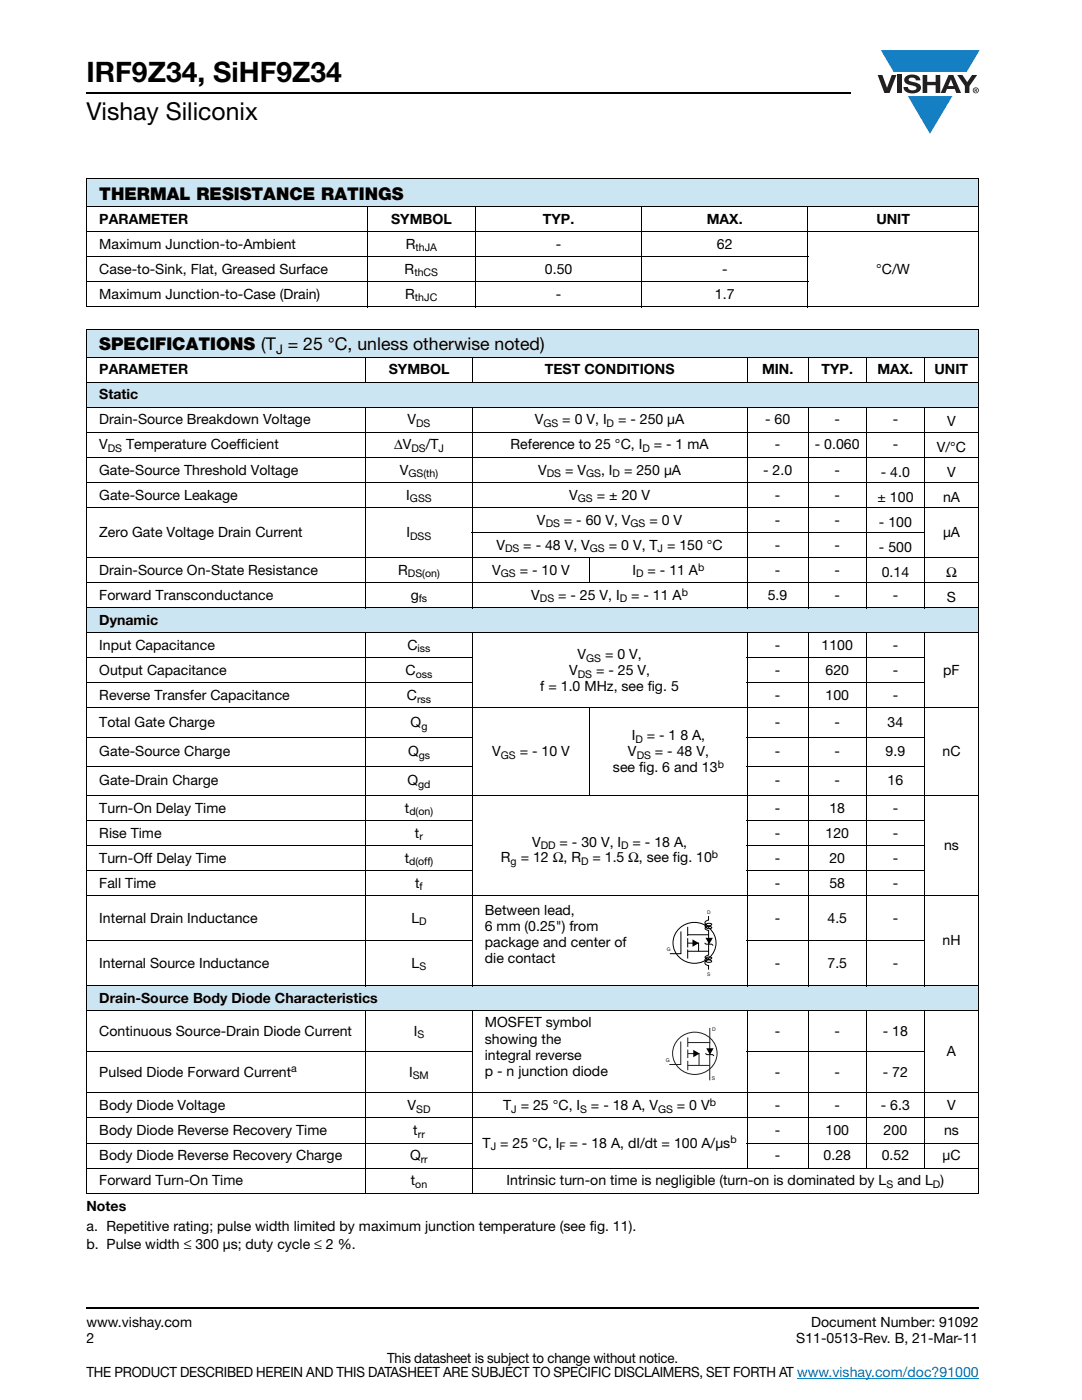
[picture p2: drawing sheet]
<svg xmlns="http://www.w3.org/2000/svg" width="216mm" height="279mm" viewBox="0 0 216 279" stroke-linecap="round" stroke-linejoin="round" font-family="sans-serif">
<defs><g id="words">
<text font-size="5.6" x="17.3" y="16.4">IRF9Z34, SiHF9Z34</text>
<text font-size="4.9" x="17.3" y="24">Vishay Siliconix</text>
<g font-size="3.5">
<text x="19.8" y="39.8">THERMAL RESISTANCE RATINGS</text>
<text x="19.8" y="69.9">SPECIFICATIONS (T = 25 °C, unless otherwise noted)</text>
</g>
<g font-size="2.8">
<text x="19.8" y="44.6">PARAMETER</text>
<text x="78" y="44.6">SYMBOL</text>
<text x="108.3" y="44.6">TYP.</text>
<text x="141" y="44.6">MAX.</text>
<text x="174.9" y="44.6">UNIT</text>
<text x="19.8" y="49.6">Maximum Junction-to-Ambient</text>
<text x="81" y="49.6">R</text>
<text x="110.9" y="49.6">-</text>
<text x="143" y="49.6">62</text>
<text x="19.8" y="59.6">Maximum Junction-to-Case (Drain)</text>
<text x="19.8" y="54.6">Case-to-Sink, Flat, Greased Surface</text>
<text x="80.7" y="54.6">R</text>
<text x="80.9" y="59.6">R</text>
<text x="108.7" y="54.6">0.50</text>
<text x="110.9" y="59.6">-</text>
<text x="142.7" y="59.6">1.7</text>
<text x="144.1" y="54.6">-</text>
<text x="174.9" y="54.6">°C/W</text>
<text x="19.8" y="74.7">PARAMETER</text>
<text x="77.6" y="74.7">SYMBOL</text>
<text x="108.7" y="74.7">TEST CONDITIONS</text>
<text x="152" y="74.7">MIN.</text>
<text x="163.9" y="74.7">TYP.</text>
<text x="175.1" y="74.7">MAX.</text>
<text x="186.5" y="74.7">UNIT</text>
<text x="19.8" y="79.7">Static</text>
<text x="19.8" y="89.7">V</text>
<text x="19.8" y="84.7">Drain-Source Breakdown Voltage</text>
<text x="25.2" y="89.7">Temperature Coefficient</text>
<text x="78.6" y="89.7">ΔV</text>
<text x="81.3" y="84.7">V</text>
<text x="84.9" y="89.7">/T</text>
<text x="101.9" y="89.7">Reference to 25 °C, I</text>
<text x="106.7" y="84.7">V</text>
<text x="112.2" y="84.7">= 0 V, I</text>
<text x="123.3" y="84.7">= - 250 μA</text>
<text x="130.5" y="89.7">= - 1 mA</text>
<text x="152.7" y="84.7">- 60</text>
<text x="154.6" y="89.7">-</text>
<text x="162.6" y="89.7">- 0.060</text>
<text x="166.5" y="84.7">-</text>
<text x="178.1" y="89.7">-</text>
<text x="178.1" y="84.7">-</text>
<text x="189" y="85.1">V</text>
<text x="19.8" y="94.7">Gate-Source Threshold Voltage</text>
<text x="79.8" y="94.7">V</text>
<text x="107.4" y="94.7">V</text>
<text x="112.8" y="94.7">= V</text>
<text x="120" y="94.7">, I</text>
<text x="124.5" y="94.7">= 250 μA</text>
<text x="152.3" y="94.7">- 2.0</text>
<text x="166.5" y="94.7">-</text>
<text x="175.8" y="95.1">- 4.0</text>
<text x="186.9" y="90.1">V/°C</text>
<text x="189" y="95.1">V</text>
<text x="19.8" y="99.7">Gate-Source Leakage</text>
<text x="81.1" y="99.7">I</text>
<text x="113.6" y="99.7">V</text>
<text x="119.1" y="99.7">= ± 20 V</text>
<text x="154.6" y="99.7">-</text>
<text x="166.5" y="99.7">-</text>
<text x="175.1" y="100.1">± 100</text>
<text x="188.2" y="100.1">nA</text>
<text x="19.8" y="107.2">Zero Gate Voltage Drain Current</text>
<text x="81.1" y="107.2">I</text>
<text x="107.1" y="104.7">V</text>
<text x="112.5" y="104.7">= - 60 V, V</text>
<text x="129.6" y="104.7">= 0 V</text>
<text x="154.6" y="104.7">-</text>
<text x="166.5" y="104.7">-</text>
<text x="175.4" y="105.1">- 100</text>
<text x="188.2" y="107.2">μA</text>
<text x="99.1" y="109.7">V</text>
<text x="104.4" y="109.7">= - 48 V, V</text>
<text x="121.5" y="109.7">= 0 V, T = 150 °C</text>
<text x="154.6" y="109.7">-</text>
<text x="166.5" y="109.7">-</text>
<text x="175.4" y="110.1">- 500</text>
<text x="19.8" y="119.7">Forward Transconductance</text>
<text x="19.8" y="114.7">Drain-Source On-State Resistance</text>
<text x="79.5" y="114.7">R</text>
<text x="82" y="119.7">g</text>
<text x="98.2" y="114.7">V</text>
<text x="103.7" y="114.7">= - 10 V</text>
<text x="106" y="119.7">V</text>
<text x="111.4" y="119.7">= - 25 V, I</text>
<text x="125.9" y="119.7">= - 11 A</text>
<text x="126.2" y="114.7">I</text>
<text x="129.2" y="114.7">= - 11 A</text>
<text x="153.2" y="119.7">5.9</text>
<text x="154.6" y="114.7">-</text>
<text x="166.5" y="119.7">-</text>
<text x="166.5" y="114.7">-</text>
<text x="175.9" y="115.1">0.14</text>
<text x="178.1" y="119.7">-</text>
<text x="188.8" y="115.1">Ω</text>
<text x="19.8" y="124.7">Dynamic</text>
<text x="189" y="120.1">S</text>
<text x="19.8" y="129.7">Input Capacitance</text>
<text x="81.3" y="129.7">C</text>
<text x="115.2" y="131.5">V</text>
<text x="120.7" y="131.5">= 0 V,</text>
<text x="154.6" y="129.7">-</text>
<text x="163.9" y="129.7">1100</text>
<text x="178.1" y="129.7">-</text>
<text x="19.8" y="134.7">Output Capacitance</text>
<text x="80.9" y="134.7">C</text>
<text x="107.8" y="137.9">f = 1.0 MHz, see fig. 5</text>
<text x="113.6" y="134.7">V</text>
<text x="118.9" y="134.7">= - 25 V,</text>
<text x="154.6" y="134.7">-</text>
<text x="164.7" y="134.7">620</text>
<text x="178.1" y="134.7">-</text>
<text x="188.2" y="134.7">pF</text>
<text x="19.8" y="139.7">Reverse Transfer Capacitance</text>
<text x="81.2" y="139.7">C</text>
<text x="154.6" y="139.7">-</text>
<text x="164.7" y="139.7">100</text>
<text x="178.1" y="139.7">-</text>
<text x="19.8" y="145.1">Total Gate Charge</text>
<text x="81.9" y="145.1">Q</text>
<text x="126" y="147.8">I</text>
<text x="129.1" y="147.8">= - 1 8 A,</text>
<text x="154.6" y="145.1">-</text>
<text x="166.5" y="145.1">-</text>
<text x="177.1" y="145.1">34</text>
<text x="19.8" y="150.9">Gate-Source Charge</text>
<text x="81.4" y="150.9">Q</text>
<text x="98.2" y="150.9">V</text>
<text x="103.7" y="150.9">= - 10 V</text>
<text x="122.3" y="154.1">see fig. 6 and 13</text>
<text x="125.3" y="150.9">V</text>
<text x="130.7" y="150.9">= - 48 V,</text>
<text x="154.6" y="150.9">-</text>
<text x="166.5" y="150.9">-</text>
<text x="176.7" y="150.9">9.9</text>
<text x="188.1" y="150.9">nC</text>
<text x="19.8" y="156.8">Gate-Drain Charge</text>
<text x="81.3" y="156.8">Q</text>
<text x="154.6" y="156.8">-</text>
<text x="166.5" y="156.8">-</text>
<text x="177.1" y="156.8">16</text>
<text x="19.8" y="167.2">Rise Time</text>
<text x="19.8" y="162.2">Turn-On Delay Time</text>
<text x="80.8" y="162.2">t</text>
<text x="82.8" y="167.2">t</text>
<text x="154.6" y="162.2">-</text>
<text x="154.6" y="167.2">-</text>
<text x="164.7" y="167.2">120</text>
<text x="165.5" y="162.2">18</text>
<text x="178.1" y="162.2">-</text>
<text x="178.1" y="167.2">-</text>
<text x="19.8" y="172.2">Turn-Off Delay Time</text>
<text x="80.7" y="172.2">t</text>
<text x="99.9" y="172.1">R</text>
<text x="103.9" y="172.1">= 12 Ω, R</text>
<text x="106.2" y="169">V</text>
<text x="111.7" y="169">= - 30 V, I</text>
<text x="118.2" y="172.1">= 1.5 Ω, see fig. 10</text>
<text x="126.2" y="169">= - 18 A,</text>
<text x="154.6" y="172.2">-</text>
<text x="165.5" y="172.2">20</text>
<text x="178.1" y="172.2">-</text>
<text x="188.4" y="169.7">ns</text>
<text x="19.8" y="177.2">Fall Time</text>
<text x="82.8" y="177.2">t</text>
<text x="154.6" y="177.2">-</text>
<text x="165.5" y="177.2">58</text>
<text x="178.1" y="177.2">-</text>
<text x="19.8" y="184.2">Internal Drain Inductance</text>
<text x="82.1" y="184.2">L</text>
<text x="96.8" y="182.7">Between lead,</text>
<text x="96.8" y="185.9">6 mm (0.25&quot;) from</text>
<text x="154.6" y="184.2">-</text>
<text x="165.1" y="184.2">4.5</text>
<text x="178.1" y="184.2">-</text>
<text x="96.8" y="189">package and center of</text>
<text x="188.1" y="188.7">nH</text>
<text x="19.8" y="193.2">Internal Source Inductance</text>
<text x="82.1" y="193.2">L</text>
<text x="96.8" y="192.2">die contact</text>
<text x="154.6" y="193.2">-</text>
<text x="165.1" y="193.2">7.5</text>
<text x="178.1" y="193.2">-</text>
<text x="19.8" y="200.2">Drain-Source Body Diode Characteristics</text>
<text x="19.8" y="206.7">Continuous Source-Drain Diode Current</text>
<text x="82.5" y="206.7">I</text>
<text x="96.8" y="204.9">MOSFET symbol</text>
<text x="96.8" y="208.4">showing the</text>
<text x="154.6" y="206.7">-</text>
<text x="166.5" y="206.7">-</text>
<text x="176.2" y="206.7">- 18</text>
<text x="19.8" y="214.8">Pulsed Diode Forward Current</text>
<text x="81.6" y="214.8">I</text>
<text x="96.8" y="211.6">integral reverse</text>
<text x="96.8" y="214.8">p - n junction diode</text>
<text x="154.6" y="214.8">-</text>
<text x="166.5" y="214.8">-</text>
<text x="176.2" y="214.8">- 72</text>
<text x="189" y="210.8">A</text>
<text x="19.8" y="221.5">Body Diode Voltage</text>
<text x="81.3" y="221.5">V</text>
<text x="100.4" y="221.5">T = 25 °C, I</text>
<text x="117.9" y="221.5">= - 18 A, V</text>
<text x="135.1" y="221.5">= 0 V</text>
<text x="154.6" y="221.5">-</text>
<text x="166.5" y="221.5">-</text>
<text x="175.8" y="221.5">- 6.3</text>
<text x="189" y="221.5">V</text>
<text x="19.8" y="226.5">Body Diode Reverse Recovery Time</text>
<text x="82.5" y="226.5">t</text>
<text x="154.6" y="226.5">-</text>
<text x="164.7" y="226.5">100</text>
<text x="176.3" y="226.5">200</text>
<text x="188.4" y="226.5">ns</text>
<text x="19.8" y="231.5">Body Diode Reverse Recovery Charge</text>
<text x="81.8" y="231.5">Q</text>
<text x="96.3" y="229">T = 25 °C, I</text>
<text x="113.6" y="229">= - 18 A, dI/dt = 100 A/μs</text>
<text x="154.6" y="231.5">-</text>
<text x="164.3" y="231.5">0.28</text>
<text x="175.9" y="231.5">0.52</text>
<text x="188.1" y="231.5">μC</text>
<text x="19.8" y="236.5">Forward Turn-On Time</text>
<text x="82" y="236.5">t</text>
<text x="101.1" y="236.5">Intrinsic turn-on time is negligible (turn-on is dominated by L</text>
<text x="179.1" y="236.5">and L )</text>
<text x="17.3" y="241.8">Notes</text>
<text x="17.3" y="245.6">a. Repetitive rating; pulse width limited by maximum junction temperature (see fig. 11).</text>
<text x="17.3" y="249.2">b. Pulse width ≤ 300 μs; duty cycle ≤ 2 %.</text>
<text x="17.3" y="264.9">www.vishay.com</text>
<text x="17.3" y="268.1">2</text>
<text x="158.9" y="268.1">S11-0513-Rev. B, 21-Mar-11</text>
<text x="161.8" y="264.9">Document Number: 91092</text>
<text x="17.3" y="274.8">THE PRODUCT DESCRIBED HEREIN AND THIS DATASHEET ARE SUBJECT TO SPECIFIC DISCLAIMERS, SET FORTH AT www.vishay.com/doc?91000</text>
<text x="77.3" y="272">This datasheet is subject to change without notice.</text>
</g>
<text font-size="2.6" x="55.1" y="70.5">J</text>
<g font-size="2.1">
<text x="82.9" y="50.1">thJA</text>
<text x="82.7" y="55.1">thCS</text>
<text x="82.8" y="60.1">thJC</text>
<text x="83" y="85.2">DS</text>
<text x="108.4" y="85.2">GS</text>
<text x="121.1" y="85.2">D</text>
<text x="21.5" y="90.2">DS</text>
<text x="81.5" y="95.2">GS(th)</text>
<text x="82.1" y="90.2">DS</text>
<text x="87.5" y="90.2">J</text>
<text x="109.1" y="95.2">DS</text>
<text x="117" y="95.2">GS</text>
<text x="122.2" y="95.2">D</text>
<text x="128.2" y="90.2">D</text>
<text x="81.8" y="100.2">GSS</text>
<text x="115.3" y="100.2">GS</text>
<text x="81.9" y="107.7">DSS</text>
<text x="108.9" y="105.2">DS</text>
<text x="125.8" y="105.2">GS</text>
<text x="100.8" y="110.2">DS</text>
<text x="117.7" y="110.2">GS</text>
<text x="131.2" y="110.2">J</text>
<text x="139.3" y="113.9">b</text>
<text x="81.4" y="115.2">DS(on)</text>
<text x="99.9" y="115.2">GS</text>
<text x="126.9" y="115.2">D</text>
<text x="136" y="118.9">b</text>
<text x="83.6" y="120.2">fs</text>
<text x="107.7" y="120.2">DS</text>
<text x="123.7" y="120.2">D</text>
<text x="83.3" y="130.2">iss</text>
<text x="83" y="135.2">oss</text>
<text x="115.3" y="135.2">DS</text>
<text x="116.9" y="132">GS</text>
<text x="83.2" y="140.2">rss</text>
<text x="84.1" y="145.6">g</text>
<text x="126.8" y="148.3">D</text>
<text x="83.5" y="151.4">gs</text>
<text x="99.9" y="151.4">GS</text>
<text x="127" y="151.4">DS</text>
<text x="143.2" y="153.3">b</text>
<text x="83.4" y="157.3">gd</text>
<text x="81.7" y="162.7">d(on)</text>
<text x="83.7" y="167.7">r</text>
<text x="81.6" y="172.7">d(off)</text>
<text x="101.9" y="172.6">g</text>
<text x="107.9" y="169.5">DD</text>
<text x="116" y="172.6">D</text>
<text x="124" y="169.5">D</text>
<text x="142.1" y="171.3">b</text>
<text x="83.7" y="177.7">f</text>
<text x="83.7" y="184.7">D</text>
<text x="83.7" y="193.7">S</text>
<text x="83.3" y="207.2">S</text>
<text x="58.1" y="214">a</text>
<text x="82.4" y="215.3">SM</text>
<text x="141.6" y="220.7">b</text>
<text x="83" y="222">SD</text>
<text x="83.4" y="227">rr</text>
<text x="102" y="222">J</text>
<text x="115.8" y="222">S</text>
<text x="131.3" y="222">GS</text>
<text x="84" y="232">rr</text>
<text x="97.9" y="229.5">J</text>
<text x="111.7" y="229.5">F</text>
<text x="145.7" y="228.2">b</text>
<text x="82.9" y="237">on</text>
<text x="176.9" y="237">S</text>
<text x="186.2" y="237">D</text>
</g>
<g font-size="1" fill="#211e1e">
<text x="141.1" y="182.3">D</text>
<text x="133.1" y="189.7">G</text>
<text x="141.1" y="194.7">S</text>
<text x="142.1" y="205.8">D</text>
<text x="132.9" y="212">G</text>
<text x="142" y="215.6">S</text>
</g>
</g></defs>
<g fill="#147fc3">
<path d="M175.8 10h19.7l-2.6 4.3h-1.1h-13.5z"/>
<path d="M181.2 19.2h8.8l-4.4 7.5z"/>
</g>
<g fill="#231f20">
<path d="M175.1 15h1l.9 2.5 .9-2.5h1l-1.4 3.6h-1z"/>
<path d="M179 15h.9v3.6h-.9z"/>
<path d="M180.8 15.3a2.1 2.1 0 0 1 2.7 .3l.1 .4h-.8a.79 .79 0 0 0-.7-.5 .79 .79 0 0 0-.8 .4l.2 .3 1 .2a1.08 1.08 0 0 1 1.3 1 1.08 1.08 0 0 1-1.1 1.2 1.73 1.73 0 0 1-2.4-1.2h.9a.96 .96 0 0 0 .8 .6 .96 .96 0 0 0 .9-.4 1.31 1.31 0 0 0-1.2-.6 1.03 1.03 0 0 1-1.1-.6 1.03 1.03 0 0 1 .2-1.1z"/>
<path d="M184.1 15h.9v1.3h1.7v-1.3h.9v3.6h-.9v-1.6h-1.7v1.6h-.9z"/>
<path d="M191 15h1l1 1.4 1-1.4h1l-1.6 2.2v1.4h-.9v-1.4z"/>
<path d="M189.7 15.9l.6 1.3h-1.1zM189.3 15l-1.6 3.6h.9l.4-.8h1.5l.3 .8h1l-1.6-3.6z"/>
<path d="M194.2 18a.5 .5 0 0 1 1 0 .5 .5 0 0 1-1 0zM194.1 18a.6 .6 0 0 0 1.2 0 .6 .6 0 0 0-1.2 0z"/>
<path d="M194.6 17.8h.2v.2h-.2zM194.5 17.7v.7h.1v-.3l.4 .3-.2-.3 .2-.2-.1-.2z"/>
</g>
<path d="M159 275.1h36.3" fill="none" stroke="#007ec4" stroke-width=".2"/>
<path d="M17.3 18.6h152.5M17.3 261h178" fill="none" stroke="#000" stroke-width=".36"/>
<path d="M17.3 35.7h178v5.5h-178z" fill="#cce5f3"/>
<path d="M17.2 35.7h178.1M17.3 35.8v25.3M195.3 35.8v25.3M17.2 41.2h178.1M17.2 46.2h178.1M17.2 51.2h144.1M17.2 56.2h144.1M73.3 41.1v20.2M94.9 41.1v20.2M128 41.1v20.2M161.2 41.1v20.2M17.2 61.2h178.1" fill="none" stroke="#000" stroke-width=".2"/>
<g fill="#cce5f3">
<path d="M17.3 65.8h178v5.5h-178z"/>
<path d="M17.3 76.3h178v5h-178z"/>
<path d="M17.3 121.3h178v5h-178z"/>
<path d="M17.3 196.8h178v5h-178z"/>
</g>
<g fill="none" stroke="#000" stroke-width=".2">
<path d="M17.2 65.8h178.1M17.2 71.3h178.1M17.2 76.3h178.1M17.3 65.9v172.1M73 71.2v5.2M94.2 71.2v5.2M149.1 71.2v5.2M161.3 71.2v5.2M172.9 71.2v5.2M184.5 71.2v5.2M195.3 65.9v172.1M17.2 81.3h178.1"/>
<path d="M17.2 86.3h178.1M17.2 91.3h178.1M17.2 96.3h178.1M73 81.2v40.2M94.2 81.2v40.2M149.1 81.2v40.2M161.3 81.2v40.2M172.9 81.2v40.2M184.5 81.2v40.2M17.2 101.3h178.1M17.2 111.3h178.1M17.2 116.3h178.1"/>
<path d="M94.1 106.3h90.5M117.7 111.2v5.2M17.2 121.3h178.1M17.2 126.3h178.1M17.2 131.3h77.1M17.2 136.3h77.1M73 126.2v70.6M94.2 126.2v70.6M149 131.3h35.6M149 136.3h35.6M149.1 126.2v70.6M161.3 126.2v70.6"/>
<path d="M172.9 126.2v70.6M184.5 126.2v70.6M17.2 141.3h178.1M17.2 147.1h77.1M17.2 152.9h77.1M17.2 158.8h178.1M117.7 141.2v17.6M149 147.1h35.6M149 152.9h35.6M17.2 163.7h77.1M17.2 168.8h77.1M17.2 173.8h77.1"/>
<path d="M17.2 178.8h178.1M149 163.7h35.6M149 168.8h35.6M149 173.8h35.6M17.2 187.7h77.1M17.2 196.8h178.1M149 187.7h35.6M17.2 201.8h178.1M17.2 209.8h77.1M17.2 218.1h178.1M73 201.7v36.5M94.2 201.7v36.5"/>
<path d="M149 209.8h35.6M149.1 201.7v31.5M161.3 201.7v31.5M172.9 201.7v31.5M184.5 201.7v31.5M17.2 223.1h178.1M17.2 228.1h77.1M17.2 233.1h178.1M17.2 238.1h178.1M149 228.1h46.3"/>
</g>
<path d="M133.1 181.5h9.9v13.4h-9.9z" fill="#fff"/>
<path d="M135.3 185.5a4.3 4.3 0 0 1 5.3-.9 4.3 4.3 0 0 1 2 5 4.3 4.3 0 0 1-5.1 2.5 4.3 4.3 0 0 1-3.1-4.7l.2-.6zM135.9 185.9v4.4h-2.2M137.2 189.8h4.3M137.2 188.2h2.2v1.7M137.2 185v1.8M137.2 187.2v1.9M137.2 189.5v1.8M137.2 186.6h4.3M140.6 188.2l.3 .2h1.1l.3 .3M141.4 182.8v.8a.58 .58 0 0 0-.7 .6 .58 .58 0 0 0 .7 .6l.6-.3a.73 .73 0 0 0-.8-.2 .73 .73 0 0 0-.5 .6 .88 .88 0 0 0 1.3 .2 .85 .85 0 0 0-1.3 .2l.7 .4v4.9l-.7 .4a.82 .82 0 0 0 1.3 .2 .76 .76 0 0 0-.8-.2 .76 .76 0 0 0-.5 .8l.7 .3 .6-.3a.72 .72 0 0 0-.8-.2 .72 .72 0 0 0-.5 .8l.7 .3v.8" fill="none" stroke="#000" stroke-width=".2"/>
<path d="M138.2 187.5l1.3 .7-1.3 .8zM140.8 187.2h1.4l-.7 1.2z" fill="#000"/>
<path d="M132.9 204.9h10.3v10.9h-10.3z" fill="#fff"/>
<path d="M135.3 207.5a4.4 4.4 0 0 1 5.4-1 4.4 4.4 0 0 1 2.1 5.2 4.4 4.4 0 0 1-5.2 2.6 4.4 4.4 0 0 1-3.3-4.8l.2-.8zM135.8 207.9v4.5h-2.2M137.2 210.3h2.3v2.3M137.2 212.6h4.4M137.2 207v1.9M137.2 209.4v1.8M137.2 211.7v1.9M141.6 208.1v7.5M141.6 205.1v3h-4.4" fill="none" stroke="#211e1e" stroke-width=".2"/>
<path d="M138.3 209.5l1.3 .8-1.3 .7zM140.9 209.2h1.5l-.7 1.3z" fill="#000"/>
<path d="M140.8 210.2l.2 .3h1.2l.3 .2" fill="none" stroke="#000" stroke-width=".2"/>
<use href="#words"/>
</svg>
